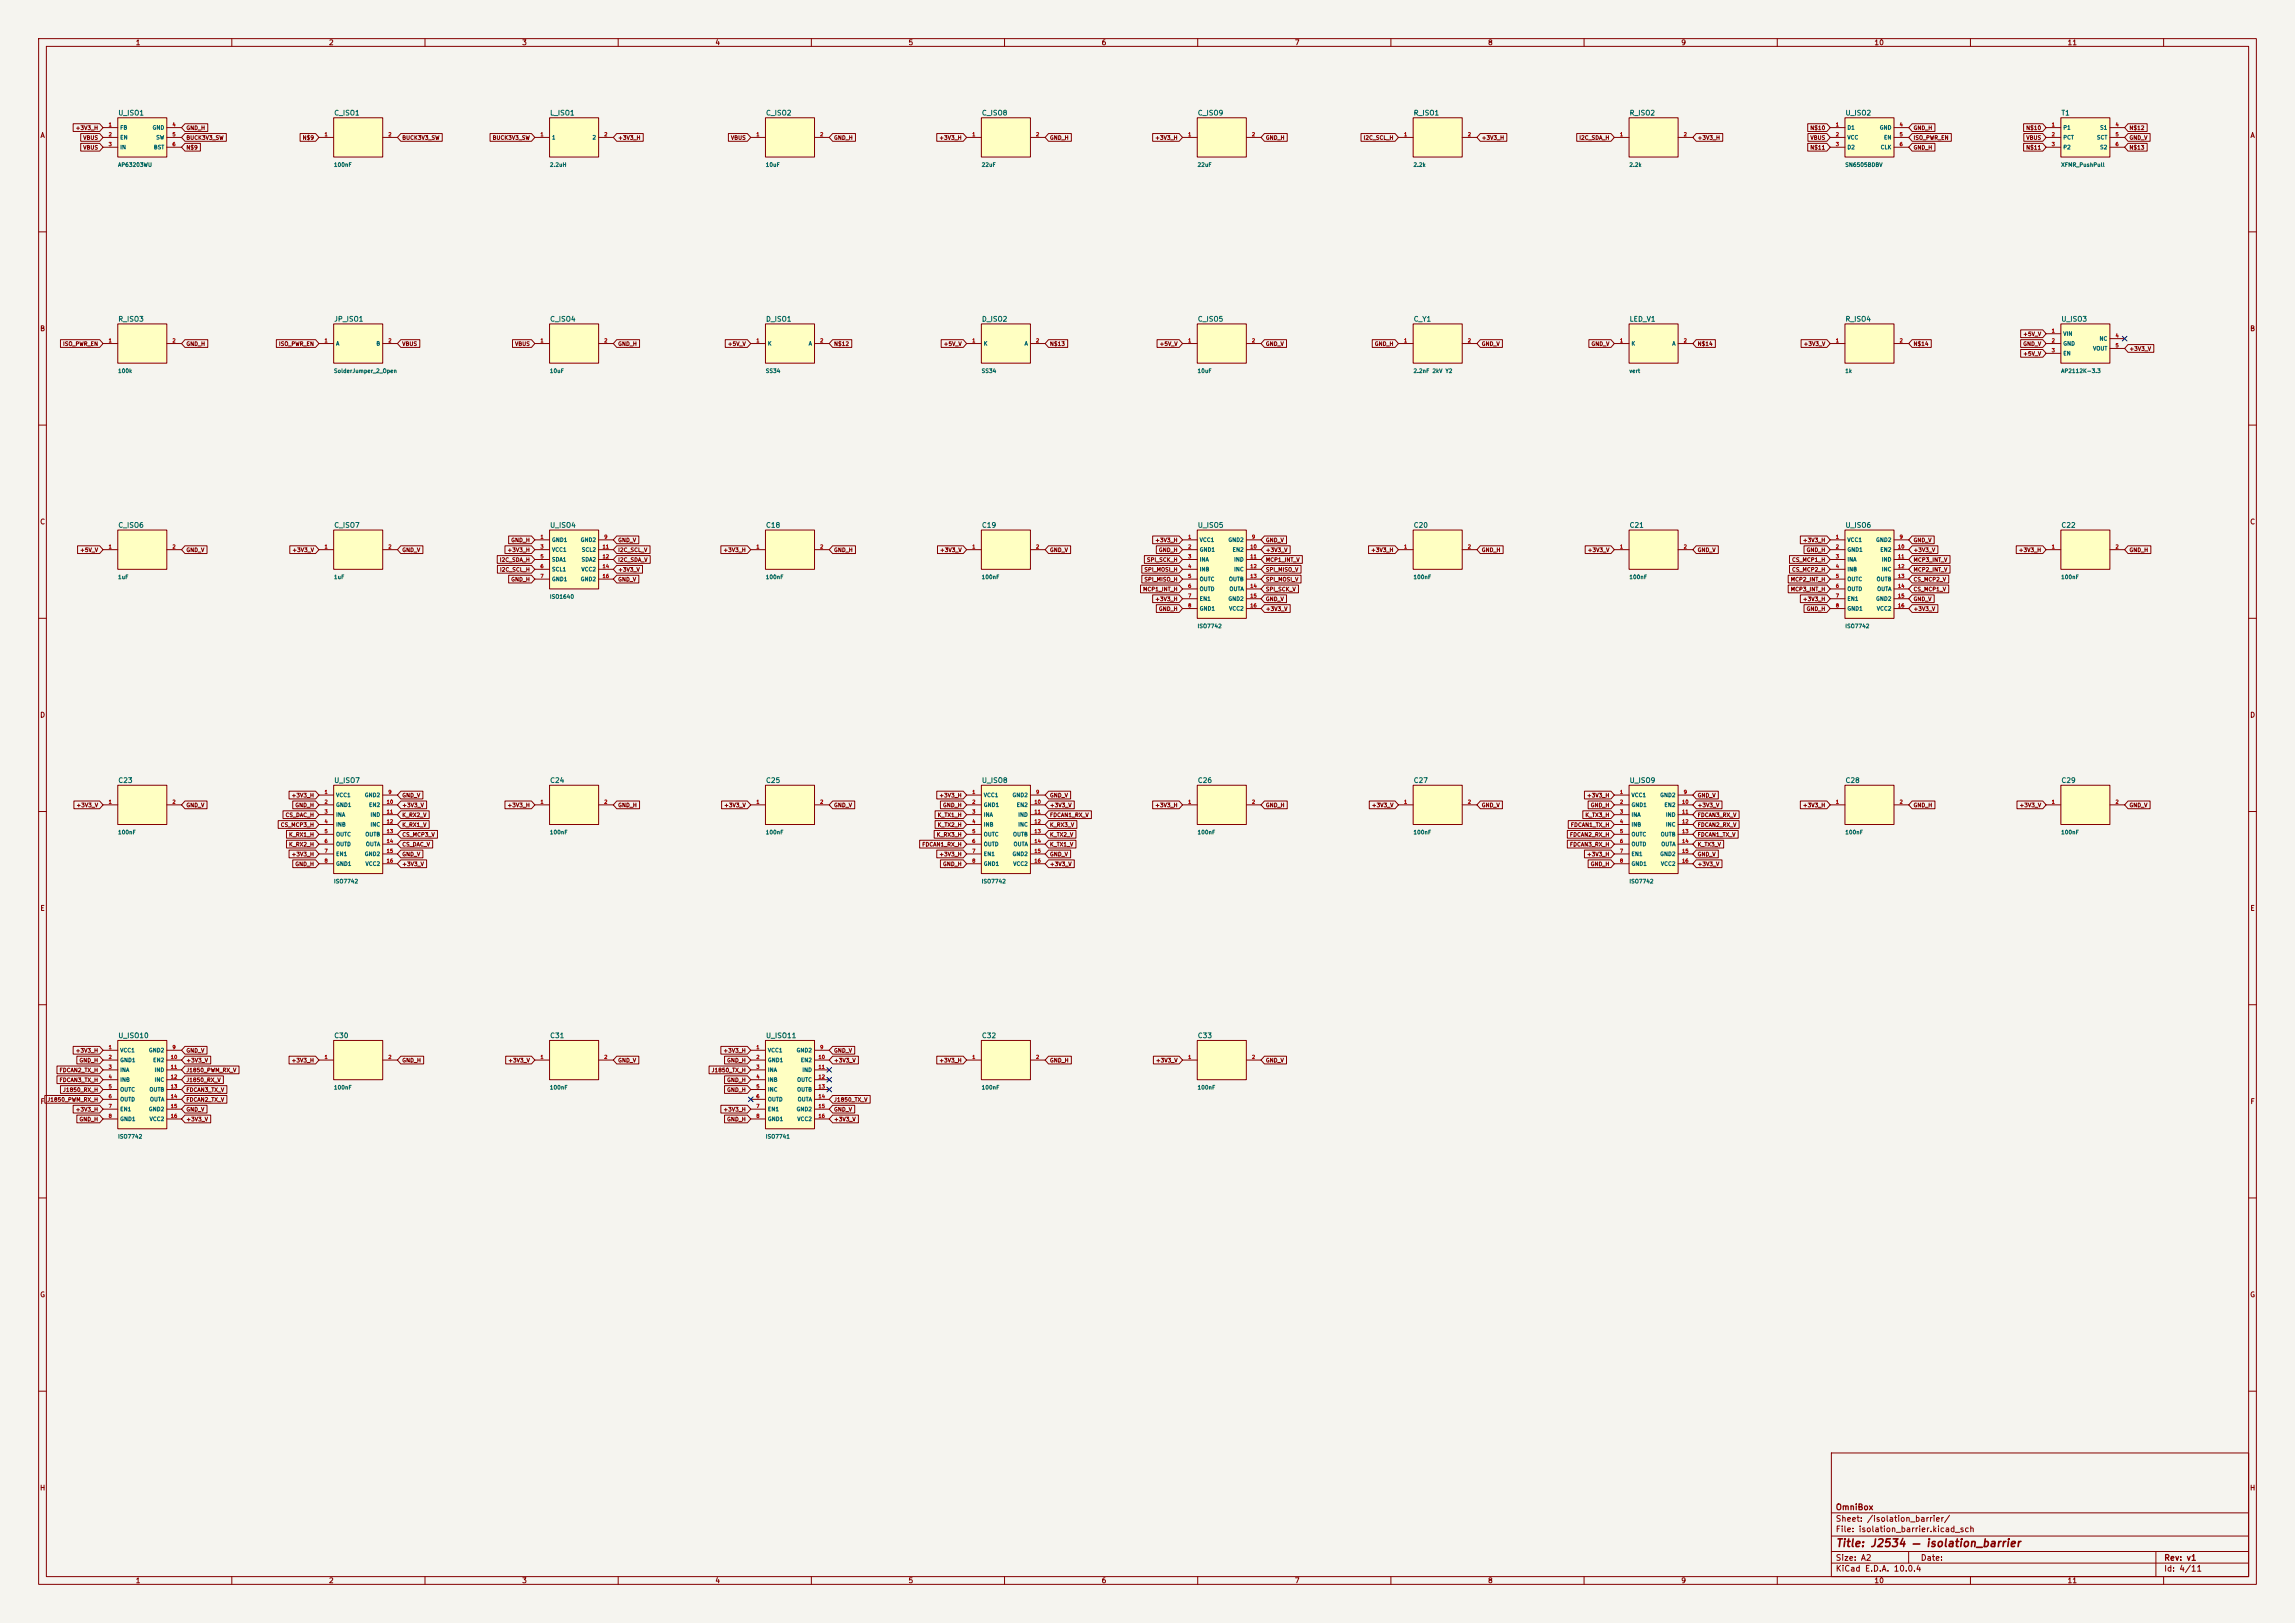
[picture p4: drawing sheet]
<svg xmlns="http://www.w3.org/2000/svg" width="594mm" height="420mm" viewBox="0 0 594 420" stroke-linecap="round" stroke-linejoin="round" font-family="sans-serif">
<defs><g id="words">
<text font-size="2" fill="#840000" x="475" y="400.8">Title: J2534 — isolation_barrier</text>
<g font-size="1.5" fill="#840000">
<text x="475" y="394.1">Sheet: /isolation_barrier/</text>
<text x="475" y="391.1">OmniBox</text>
<text x="475" y="396.8">File: isolation_barrier.kicad_sch</text>
<text x="475" y="407">KiCad E.D.A. 10.0.4</text>
<text x="475" y="404.2">Size: A2</text>
<text x="497" y="404.2">Date:</text>
<text x="560" y="404.2">Rev: v1</text>
<text x="560" y="407">Id: 4/11</text>
</g>
<g font-size="1.3" fill="#840000">
<text x="35" y="12">1</text>
<text x="85" y="12">2</text>
<text x="135" y="12">3</text>
<text x="185" y="12">4</text>
<text x="235" y="12">5</text>
<text x="285" y="12">6</text>
<text x="335" y="12">7</text>
<text x="385" y="12">8</text>
<text x="435" y="12">9</text>
<text x="485" y="12">10</text>
<text x="535" y="12">11</text>
<text x="10.3" y="36">A</text>
<text x="582.3" y="36">A</text>
<text x="10.3" y="86">B</text>
<text x="582.3" y="86">B</text>
<text x="10.3" y="136">C</text>
<text x="582.3" y="136">C</text>
<text x="10.3" y="186">D</text>
<text x="582.3" y="186">D</text>
<text x="10.3" y="236">E</text>
<text x="582.3" y="236">E</text>
<text x="10.3" y="286">F</text>
<text x="582.3" y="286">F</text>
<text x="10.3" y="336">G</text>
<text x="582.3" y="336">G</text>
<text x="10.2" y="386">H</text>
<text x="582.2" y="386">H</text>
<text x="35" y="410">1</text>
<text x="85" y="410">2</text>
<text x="135" y="410">3</text>
<text x="185" y="410">4</text>
<text x="235" y="410">5</text>
<text x="285" y="410">6</text>
<text x="335" y="410">7</text>
<text x="385" y="410">8</text>
<text x="435" y="410">9</text>
<text x="485" y="410">10</text>
<text x="535" y="410">11</text>
</g>
<g font-size="1.3" fill="#006464">
<text x="30.5" y="30.2">U_ISO1</text>
<text x="86.4" y="30.2">C_ISO1</text>
<text x="142.2" y="30.2">L_ISO1</text>
<text x="198.1" y="30.2">C_ISO2</text>
<text x="254" y="30.2">C_ISO8</text>
<text x="309.9" y="30.2">C_ISO9</text>
<text x="365.8" y="30.2">R_ISO1</text>
<text x="421.6" y="30.2">R_ISO2</text>
<text x="477.5" y="30.2">U_ISO2</text>
<text x="533.4" y="30.2">T1</text>
<text x="30.5" y="83.5">R_ISO3</text>
<text x="86.4" y="83.5">JP_ISO1</text>
<text x="142.2" y="83.5">C_ISO4</text>
<text x="198.1" y="83.5">D_ISO1</text>
<text x="254" y="83.5">D_ISO2</text>
<text x="309.9" y="83.5">C_ISO5</text>
<text x="365.8" y="83.5">C_Y1</text>
<text x="421.6" y="83.5">LED_V1</text>
<text x="477.5" y="83.5">R_ISO4</text>
<text x="533.4" y="83.5">U_ISO3</text>
<text x="30.5" y="136.9">C_ISO6</text>
<text x="86.4" y="136.9">C_ISO7</text>
<text x="142.2" y="136.9">U_ISO4</text>
<text x="198.1" y="136.9">C18</text>
<text x="254" y="136.9">C19</text>
<text x="309.9" y="136.9">U_ISO5</text>
<text x="365.8" y="136.9">C20</text>
<text x="421.6" y="136.9">C21</text>
<text x="477.5" y="136.9">U_ISO6</text>
<text x="533.4" y="136.9">C22</text>
<text x="30.5" y="202.9">C23</text>
<text x="86.4" y="202.9">U_ISO7</text>
<text x="142.2" y="202.9">C24</text>
<text x="198.1" y="202.9">C25</text>
<text x="254" y="202.9">U_ISO8</text>
<text x="309.9" y="202.9">C26</text>
<text x="365.8" y="202.9">C27</text>
<text x="421.6" y="202.9">U_ISO9</text>
<text x="477.5" y="202.9">C28</text>
<text x="533.4" y="202.9">C29</text>
<text x="30.5" y="268.9">U_ISO10</text>
<text x="86.4" y="268.9">C30</text>
<text x="142.2" y="268.9">C31</text>
<text x="198.1" y="268.9">U_ISO11</text>
<text x="254" y="268.9">C32</text>
<text x="309.9" y="268.9">C33</text>
</g>
<g font-size="1" fill="#840000">
<text x="19.5" y="33.9">+3V3_H</text>
<text x="48.1" y="33.9">GND_H</text>
<text x="468.4" y="33.9">N$10</text>
<text x="495.2" y="33.9">GND_H</text>
<text x="524.3" y="33.9">N$10</text>
<text x="551" y="33.9">N$12</text>
<text x="21.4" y="36.4">VBUS</text>
<text x="21.4" y="38.9">VBUS</text>
<text x="48.1" y="38.9">N$9</text>
<text x="48.1" y="36.4">BUCK3V3_SW</text>
<text x="78.2" y="36.4">N$9</text>
<text x="104" y="36.4">BUCK3V3_SW</text>
<text x="127.4" y="36.4">BUCK3V3_SW</text>
<text x="159.9" y="36.4">+3V3_H</text>
<text x="189.1" y="36.4">VBUS</text>
<text x="215.8" y="36.4">GND_H</text>
<text x="243" y="36.4">+3V3_H</text>
<text x="271.6" y="36.4">GND_H</text>
<text x="298.9" y="36.4">+3V3_H</text>
<text x="327.5" y="36.4">GND_H</text>
<text x="352.8" y="36.4">I2C_SCL_H</text>
<text x="383.4" y="36.4">+3V3_H</text>
<text x="408.6" y="36.4">I2C_SDA_H</text>
<text x="439.3" y="36.4">+3V3_H</text>
<text x="468.4" y="38.9">N$11</text>
<text x="468.5" y="36.4">VBUS</text>
<text x="495.2" y="38.9">GND_H</text>
<text x="495.2" y="36.4">ISO_PWR_EN</text>
<text x="524.3" y="38.9">N$11</text>
<text x="524.4" y="36.4">VBUS</text>
<text x="551" y="38.9">N$13</text>
<text x="551" y="36.4">GND_V</text>
<text x="16.2" y="89.7">ISO_PWR_EN</text>
<text x="48.1" y="89.7">GND_H</text>
<text x="72.1" y="89.7">ISO_PWR_EN</text>
<text x="104" y="89.7">VBUS</text>
<text x="133.2" y="89.7">VBUS</text>
<text x="159.9" y="89.7">GND_H</text>
<text x="188.3" y="89.7">+5V_V</text>
<text x="215.8" y="89.7">N$12</text>
<text x="244.1" y="89.7">+5V_V</text>
<text x="271.6" y="89.7">N$13</text>
<text x="300" y="89.7">+5V_V</text>
<text x="327.5" y="89.7">GND_V</text>
<text x="355.7" y="89.7">GND_H</text>
<text x="383.4" y="89.7">GND_V</text>
<text x="411.8" y="89.7">GND_V</text>
<text x="439.3" y="89.7">N$14</text>
<text x="466.7" y="89.7">+3V3_V</text>
<text x="495.2" y="89.7">N$14</text>
<text x="523.5" y="87.2">+5V_V</text>
<text x="523.5" y="89.7">GND_V</text>
<text x="523.5" y="92.3">+5V_V</text>
<text x="551" y="91">+3V3_V</text>
<text x="20.6" y="143.1">+5V_V</text>
<text x="48.1" y="143.1">GND_V</text>
<text x="75.5" y="143.1">+3V3_V</text>
<text x="104" y="143.1">GND_V</text>
<text x="131.2" y="143.1">+3V3_H</text>
<text x="132.2" y="140.5">GND_H</text>
<text x="159.9" y="140.5">GND_V</text>
<text x="159.9" y="143.1">I2C_SCL_V</text>
<text x="187.1" y="143.1">+3V3_H</text>
<text x="215.8" y="143.1">GND_H</text>
<text x="243.2" y="143.1">+3V3_V</text>
<text x="271.6" y="143.1">GND_V</text>
<text x="298.9" y="140.5">+3V3_H</text>
<text x="299.8" y="143.1">GND_H</text>
<text x="327.5" y="143.1">+3V3_V</text>
<text x="327.5" y="140.5">GND_V</text>
<text x="354.8" y="143.1">+3V3_H</text>
<text x="383.4" y="143.1">GND_H</text>
<text x="410.8" y="143.1">+3V3_V</text>
<text x="439.3" y="143.1">GND_V</text>
<text x="466.5" y="140.5">+3V3_H</text>
<text x="467.5" y="143.1">GND_H</text>
<text x="495.2" y="140.5">GND_V</text>
<text x="495.2" y="143.1">+3V3_V</text>
<text x="522.4" y="143.1">+3V3_H</text>
<text x="551" y="143.1">GND_H</text>
<text x="129.2" y="145.6">I2C_SDA_H</text>
<text x="129.3" y="148.2">I2C_SCL_H</text>
<text x="159.9" y="145.6">I2C_SDA_V</text>
<text x="159.9" y="148.2">+3V3_V</text>
<text x="296.1" y="148.2">SPI_MOSI_H</text>
<text x="296.7" y="145.6">SPI_SCK_H</text>
<text x="327.5" y="145.6">MCP1_INT_V</text>
<text x="327.5" y="148.2">SPI_MISO_V</text>
<text x="463.7" y="148.2">CS_MCP2_H</text>
<text x="463.7" y="145.6">CS_MCP1_H</text>
<text x="495.2" y="148.2">MCP2_INT_V</text>
<text x="495.2" y="145.6">MCP3_INT_V</text>
<text x="132.2" y="150.7">GND_H</text>
<text x="159.9" y="150.7">GND_V</text>
<text x="295.7" y="153.2">MCP1_INT_H</text>
<text x="296.1" y="150.7">SPI_MISO_H</text>
<text x="298.9" y="155.8">+3V3_H</text>
<text x="327.5" y="150.7">SPI_MOSI_V</text>
<text x="327.5" y="155.8">GND_V</text>
<text x="327.5" y="153.2">SPI_SCK_V</text>
<text x="463.4" y="150.7">MCP2_INT_H</text>
<text x="463.4" y="153.2">MCP3_INT_H</text>
<text x="466.5" y="155.8">+3V3_H</text>
<text x="495.2" y="155.8">GND_V</text>
<text x="495.2" y="150.7">CS_MCP2_V</text>
<text x="495.2" y="153.2">CS_MCP1_V</text>
<text x="299.8" y="158.3">GND_H</text>
<text x="327.5" y="158.3">+3V3_V</text>
<text x="467.5" y="158.3">GND_H</text>
<text x="495.2" y="158.3">+3V3_V</text>
<text x="19.7" y="209.1">+3V3_V</text>
<text x="48.1" y="209.1">GND_V</text>
<text x="75.4" y="206.6">+3V3_H</text>
<text x="76.3" y="209.1">GND_H</text>
<text x="104" y="206.6">GND_V</text>
<text x="104" y="209.1">+3V3_V</text>
<text x="131.2" y="209.1">+3V3_H</text>
<text x="159.9" y="209.1">GND_H</text>
<text x="187.3" y="209.1">+3V3_V</text>
<text x="215.8" y="209.1">GND_V</text>
<text x="243" y="206.6">+3V3_H</text>
<text x="244" y="209.1">GND_H</text>
<text x="271.6" y="206.6">GND_V</text>
<text x="271.6" y="209.1">+3V3_V</text>
<text x="298.9" y="209.1">+3V3_H</text>
<text x="327.5" y="209.1">GND_H</text>
<text x="354.9" y="209.1">+3V3_V</text>
<text x="383.4" y="209.1">GND_V</text>
<text x="410.6" y="206.6">+3V3_H</text>
<text x="411.6" y="209.1">GND_H</text>
<text x="439.3" y="209.1">+3V3_V</text>
<text x="439.3" y="206.6">GND_V</text>
<text x="466.5" y="209.1">+3V3_H</text>
<text x="495.2" y="209.1">GND_H</text>
<text x="522.6" y="209.1">+3V3_V</text>
<text x="551" y="209.1">GND_V</text>
<text x="72.5" y="214.2">CS_MCP3_H</text>
<text x="73.8" y="211.7">CS_DAC_H</text>
<text x="104" y="214.2">K_RX1_V</text>
<text x="104" y="211.7">K_RX2_V</text>
<text x="242.6" y="214.2">K_TX2_H</text>
<text x="242.6" y="211.7">K_TX1_H</text>
<text x="271.6" y="211.7">FDCAN1_RX_V</text>
<text x="271.6" y="214.2">K_RX3_V</text>
<text x="406.4" y="214.2">FDCAN1_TX_H</text>
<text x="410.2" y="211.7">K_TX3_H</text>
<text x="439.3" y="214.2">FDCAN2_RX_V</text>
<text x="439.3" y="211.7">FDCAN3_RX_V</text>
<text x="74.7" y="219.3">K_RX2_H</text>
<text x="74.7" y="216.7">K_RX1_H</text>
<text x="75.4" y="221.8">+3V3_H</text>
<text x="104" y="219.3">CS_DAC_V</text>
<text x="104" y="221.8">GND_V</text>
<text x="104" y="216.7">CS_MCP3_V</text>
<text x="238.6" y="219.3">FDCAN1_RX_H</text>
<text x="242.3" y="216.7">K_RX3_H</text>
<text x="243" y="221.8">+3V3_H</text>
<text x="271.6" y="216.7">K_TX2_V</text>
<text x="271.6" y="221.8">GND_V</text>
<text x="271.6" y="219.3">K_TX1_V</text>
<text x="406.2" y="219.3">FDCAN3_RX_H</text>
<text x="406.2" y="216.7">FDCAN2_RX_H</text>
<text x="410.6" y="221.8">+3V3_H</text>
<text x="439.3" y="216.7">FDCAN1_TX_V</text>
<text x="439.3" y="221.8">GND_V</text>
<text x="439.3" y="219.3">K_TX3_V</text>
<text x="76.3" y="224.4">GND_H</text>
<text x="104" y="224.4">+3V3_V</text>
<text x="244" y="224.4">GND_H</text>
<text x="271.6" y="224.4">+3V3_V</text>
<text x="411.6" y="224.4">GND_H</text>
<text x="439.3" y="224.4">+3V3_V</text>
<text x="19.5" y="272.6">+3V3_H</text>
<text x="20.4" y="275.2">GND_H</text>
<text x="48.1" y="272.6">GND_V</text>
<text x="48.1" y="275.2">+3V3_V</text>
<text x="75.4" y="275.2">+3V3_H</text>
<text x="104" y="275.2">GND_H</text>
<text x="131.4" y="275.2">+3V3_V</text>
<text x="159.9" y="275.2">GND_V</text>
<text x="187.1" y="272.6">+3V3_H</text>
<text x="188.1" y="275.2">GND_H</text>
<text x="215.8" y="272.6">GND_V</text>
<text x="215.8" y="275.2">+3V3_V</text>
<text x="243" y="275.2">+3V3_H</text>
<text x="271.6" y="275.2">GND_H</text>
<text x="299.1" y="275.2">+3V3_V</text>
<text x="327.5" y="275.2">GND_V</text>
<text x="15.3" y="280.2">FDCAN3_TX_H</text>
<text x="15.3" y="277.7">FDCAN2_TX_H</text>
<text x="48.1" y="280.2">J1850_RX_V</text>
<text x="48.1" y="277.7">J1850_PWM_RX_V</text>
<text x="184.1" y="277.7">J1850_TX_H</text>
<text x="188.1" y="280.2">GND_H</text>
<text x="12.1" y="285.3">J1850_PWM_RX_H</text>
<text x="16.2" y="282.8">J1850_RX_H</text>
<text x="19.5" y="287.9">+3V3_H</text>
<text x="48.1" y="282.8">FDCAN3_TX_V</text>
<text x="48.1" y="285.3">FDCAN2_TX_V</text>
<text x="48.1" y="287.9">GND_V</text>
<text x="187.1" y="287.9">+3V3_H</text>
<text x="188.1" y="282.8">GND_H</text>
<text x="215.8" y="285.3">J1850_TX_V</text>
<text x="215.8" y="287.9">GND_V</text>
<text x="20.4" y="290.4">GND_H</text>
<text x="48.1" y="290.4">+3V3_V</text>
<text x="188.1" y="290.4">GND_H</text>
<text x="215.8" y="290.4">+3V3_V</text>
</g>
<g font-size="1" fill="#006464">
<text x="31" y="33.8">FB</text>
<text x="39.4" y="33.8">GND</text>
<text x="478" y="33.8">D1</text>
<text x="486.4" y="33.8">GND</text>
<text x="533.9" y="33.8">P1</text>
<text x="543.4" y="33.8">S1</text>
<text x="31" y="36.3">EN</text>
<text x="31" y="38.9">IN</text>
<text x="39.7" y="38.9">BST</text>
<text x="40.3" y="36.3">SW</text>
<text x="142.7" y="36.3">1</text>
<text x="153.2" y="36.3">2</text>
<text x="478" y="36.3">VCC</text>
<text x="478" y="38.9">D2</text>
<text x="486.6" y="38.9">CLK</text>
<text x="487.5" y="36.3">EN</text>
<text x="533.9" y="36.3">PCT</text>
<text x="533.9" y="38.9">P2</text>
<text x="542.6" y="36.3">SCT</text>
<text x="543.4" y="38.9">S2</text>
<text x="30.4" y="43.4">AP63203WU</text>
<text x="86.3" y="43.4">100nF</text>
<text x="142.2" y="43.4">2.2uH</text>
<text x="198.1" y="43.4">10uF</text>
<text x="254" y="43.4">22uF</text>
<text x="309.8" y="43.4">22uF</text>
<text x="365.7" y="43.4">2.2k</text>
<text x="421.6" y="43.4">2.2k</text>
<text x="477.5" y="43.4">SN6505BDBV</text>
<text x="533.4" y="43.4">XFMR_PushPull</text>
<text x="86.9" y="89.7">A</text>
<text x="97.3" y="89.7">B</text>
<text x="198.6" y="89.7">K</text>
<text x="209.2" y="89.7">A</text>
<text x="254.5" y="89.7">K</text>
<text x="265.1" y="89.7">A</text>
<text x="422.1" y="89.7">K</text>
<text x="432.7" y="89.7">A</text>
<text x="533.9" y="87.1">VIN</text>
<text x="533.9" y="89.7">GND</text>
<text x="543.3" y="88.4">NC</text>
<text x="533.9" y="92.2">EN</text>
<text x="541.6" y="90.9">VOUT</text>
<text x="30.4" y="96.7">100k</text>
<text x="86.3" y="96.7">SolderJumper_2_Open</text>
<text x="142.2" y="96.7">10uF</text>
<text x="198.1" y="96.7">SS34</text>
<text x="254" y="96.7">SS34</text>
<text x="309.8" y="96.7">10uF</text>
<text x="365.7" y="96.7">2.2nF 2kV Y2</text>
<text x="421.6" y="96.7">vert</text>
<text x="477.5" y="96.7">1k</text>
<text x="533.4" y="96.7">AP2112K-3.3</text>
<text x="142.7" y="140.5">GND1</text>
<text x="142.7" y="143">VCC1</text>
<text x="150.2" y="140.5">GND2</text>
<text x="150.5" y="143">SCL2</text>
<text x="310.4" y="140.5">VCC1</text>
<text x="310.4" y="143">GND1</text>
<text x="317.8" y="140.5">GND2</text>
<text x="318.9" y="143">EN2</text>
<text x="478" y="140.5">VCC1</text>
<text x="478" y="143">GND1</text>
<text x="485.5" y="140.5">GND2</text>
<text x="486.6" y="143">EN2</text>
<text x="142.7" y="145.5">SDA1</text>
<text x="142.7" y="148.1">SCL1</text>
<text x="150.4" y="148.1">VCC2</text>
<text x="150.4" y="145.5">SDA2</text>
<text x="310.4" y="145.5">INA</text>
<text x="310.4" y="148.1">INB</text>
<text x="319.3" y="145.5">IND</text>
<text x="319.3" y="148.1">INC</text>
<text x="478" y="145.5">INA</text>
<text x="478" y="148.1">INB</text>
<text x="486.9" y="145.5">IND</text>
<text x="486.9" y="148.1">INC</text>
<text x="30.4" y="150.1">1uF</text>
<text x="86.3" y="150.1">1uF</text>
<text x="142.2" y="155.2">ISO1640</text>
<text x="142.7" y="150.6">GND1</text>
<text x="150.2" y="150.6">GND2</text>
<text x="198.1" y="150.1">100nF</text>
<text x="254" y="150.1">100nF</text>
<text x="310.4" y="150.6">OUTC</text>
<text x="310.4" y="153.2">OUTD</text>
<text x="310.4" y="155.7">EN1</text>
<text x="317.8" y="155.7">GND2</text>
<text x="318" y="150.6">OUTB</text>
<text x="318.1" y="153.2">OUTA</text>
<text x="365.7" y="150.1">100nF</text>
<text x="421.6" y="150.1">100nF</text>
<text x="478" y="150.6">OUTC</text>
<text x="478" y="153.2">OUTD</text>
<text x="478" y="155.7">EN1</text>
<text x="485.5" y="155.7">GND2</text>
<text x="485.6" y="150.6">OUTB</text>
<text x="485.7" y="153.2">OUTA</text>
<text x="533.4" y="150.1">100nF</text>
<text x="310.4" y="158.2">GND1</text>
<text x="318" y="158.2">VCC2</text>
<text x="478" y="158.2">GND1</text>
<text x="485.6" y="158.2">VCC2</text>
<text x="309.8" y="162.8">ISO7742</text>
<text x="477.5" y="162.8">ISO7742</text>
<text x="86.9" y="206.5">VCC1</text>
<text x="86.9" y="209">GND1</text>
<text x="94.3" y="206.5">GND2</text>
<text x="95.4" y="209">EN2</text>
<text x="254.5" y="206.5">VCC1</text>
<text x="254.5" y="209">GND1</text>
<text x="261.9" y="206.5">GND2</text>
<text x="263" y="209">EN2</text>
<text x="422.1" y="206.5">VCC1</text>
<text x="422.1" y="209">GND1</text>
<text x="429.6" y="206.5">GND2</text>
<text x="430.7" y="209">EN2</text>
<text x="86.9" y="211.6">INA</text>
<text x="86.9" y="214.1">INB</text>
<text x="95.8" y="211.6">IND</text>
<text x="95.8" y="214.1">INC</text>
<text x="254.5" y="211.6">INA</text>
<text x="254.5" y="214.1">INB</text>
<text x="263.4" y="211.6">IND</text>
<text x="263.4" y="214.1">INC</text>
<text x="422.1" y="211.6">INA</text>
<text x="422.1" y="214.1">INB</text>
<text x="431.1" y="211.6">IND</text>
<text x="431.1" y="214.1">INC</text>
<text x="30.4" y="216.1">100nF</text>
<text x="86.9" y="216.7">OUTC</text>
<text x="86.9" y="219.2">OUTD</text>
<text x="86.9" y="221.7">EN1</text>
<text x="94.3" y="221.7">GND2</text>
<text x="94.4" y="216.7">OUTB</text>
<text x="94.6" y="219.2">OUTA</text>
<text x="142.2" y="216.1">100nF</text>
<text x="198.1" y="216.1">100nF</text>
<text x="254.5" y="216.7">OUTC</text>
<text x="254.5" y="219.2">OUTD</text>
<text x="254.5" y="221.7">EN1</text>
<text x="261.9" y="221.7">GND2</text>
<text x="262.1" y="216.7">OUTB</text>
<text x="262.2" y="219.2">OUTA</text>
<text x="309.8" y="216.1">100nF</text>
<text x="365.7" y="216.1">100nF</text>
<text x="422.1" y="216.7">OUTC</text>
<text x="422.1" y="219.2">OUTD</text>
<text x="422.1" y="221.7">EN1</text>
<text x="429.6" y="221.7">GND2</text>
<text x="429.7" y="216.7">OUTB</text>
<text x="429.9" y="219.2">OUTA</text>
<text x="477.5" y="216.1">100nF</text>
<text x="533.4" y="216.1">100nF</text>
<text x="86.9" y="224.3">GND1</text>
<text x="94.5" y="224.3">VCC2</text>
<text x="254.5" y="224.3">GND1</text>
<text x="262.1" y="224.3">VCC2</text>
<text x="422.1" y="224.3">GND1</text>
<text x="429.8" y="224.3">VCC2</text>
<text x="86.3" y="228.8">ISO7742</text>
<text x="254" y="228.8">ISO7742</text>
<text x="421.6" y="228.8">ISO7742</text>
<text x="31" y="272.5">VCC1</text>
<text x="31" y="275.1">GND1</text>
<text x="38.4" y="272.5">GND2</text>
<text x="39.5" y="275.1">EN2</text>
<text x="198.6" y="272.5">VCC1</text>
<text x="198.6" y="275.1">GND1</text>
<text x="206.1" y="272.5">GND2</text>
<text x="207.1" y="275.1">EN2</text>
<text x="31" y="277.6">INA</text>
<text x="31" y="280.2">INB</text>
<text x="39.9" y="277.6">IND</text>
<text x="39.9" y="280.2">INC</text>
<text x="198.6" y="277.6">INA</text>
<text x="198.6" y="280.2">INB</text>
<text x="206.2" y="280.2">OUTC</text>
<text x="207.5" y="277.6">IND</text>
<text x="31" y="282.7">OUTC</text>
<text x="31" y="285.2">OUTD</text>
<text x="31" y="287.8">EN1</text>
<text x="38.4" y="287.8">GND2</text>
<text x="38.6" y="282.7">OUTB</text>
<text x="38.7" y="285.2">OUTA</text>
<text x="86.3" y="282.2">100nF</text>
<text x="142.2" y="282.2">100nF</text>
<text x="198.6" y="282.7">INC</text>
<text x="198.6" y="285.2">OUTD</text>
<text x="198.6" y="287.8">EN1</text>
<text x="206.1" y="287.8">GND2</text>
<text x="206.2" y="282.7">OUTB</text>
<text x="206.3" y="285.2">OUTA</text>
<text x="254" y="282.2">100nF</text>
<text x="309.8" y="282.2">100nF</text>
<text x="31" y="290.3">GND1</text>
<text x="38.6" y="290.3">VCC2</text>
<text x="198.6" y="290.3">GND1</text>
<text x="206.2" y="290.3">VCC2</text>
<text x="30.4" y="294.9">ISO7742</text>
<text x="198.1" y="294.9">ISO7741</text>
</g>
<g font-size=".9" fill="#a90000">
<text x="28" y="32.9">1</text>
<text x="28" y="35.5">2</text>
<text x="44.5" y="32.9">4</text>
<text x="44.5" y="35.5">5</text>
<text x="83.9" y="35.5">1</text>
<text x="100.4" y="35.5">2</text>
<text x="139.8" y="35.5">1</text>
<text x="156.3" y="35.5">2</text>
<text x="195.6" y="35.5">1</text>
<text x="212.2" y="35.5">2</text>
<text x="251.5" y="35.5">1</text>
<text x="268" y="35.5">2</text>
<text x="307.4" y="35.5">1</text>
<text x="323.9" y="35.5">2</text>
<text x="363.3" y="35.5">1</text>
<text x="379.8" y="35.5">2</text>
<text x="419.2" y="35.5">1</text>
<text x="435.7" y="35.5">2</text>
<text x="475" y="32.9">1</text>
<text x="475" y="35.5">2</text>
<text x="491.6" y="32.9">4</text>
<text x="491.6" y="35.5">5</text>
<text x="530.9" y="32.9">1</text>
<text x="530.9" y="35.5">2</text>
<text x="547.4" y="32.9">4</text>
<text x="547.4" y="35.5">5</text>
<text x="28" y="38">3</text>
<text x="44.5" y="38">6</text>
<text x="475" y="38">3</text>
<text x="491.6" y="38">6</text>
<text x="530.9" y="38">3</text>
<text x="547.4" y="38">6</text>
<text x="28" y="88.8">1</text>
<text x="44.5" y="88.8">2</text>
<text x="83.9" y="88.8">1</text>
<text x="100.4" y="88.8">2</text>
<text x="139.8" y="88.8">1</text>
<text x="156.3" y="88.8">2</text>
<text x="195.6" y="88.8">1</text>
<text x="212.2" y="88.8">2</text>
<text x="251.5" y="88.8">1</text>
<text x="268" y="88.8">2</text>
<text x="307.4" y="88.8">1</text>
<text x="323.9" y="88.8">2</text>
<text x="363.3" y="88.8">1</text>
<text x="379.8" y="88.8">2</text>
<text x="419.2" y="88.8">1</text>
<text x="435.7" y="88.8">2</text>
<text x="475" y="88.8">1</text>
<text x="491.6" y="88.8">2</text>
<text x="530.9" y="86.3">1</text>
<text x="530.9" y="88.8">2</text>
<text x="547.4" y="87.5">4</text>
<text x="530.9" y="91.3">3</text>
<text x="547.4" y="90.1">5</text>
<text x="28" y="142.1">1</text>
<text x="44.5" y="142.1">2</text>
<text x="83.9" y="142.1">1</text>
<text x="100.4" y="142.1">2</text>
<text x="139.8" y="139.6">1</text>
<text x="139.8" y="142.1">3</text>
<text x="155.8" y="142.1">11</text>
<text x="156.3" y="139.6">9</text>
<text x="195.6" y="142.1">1</text>
<text x="212.2" y="142.1">2</text>
<text x="251.5" y="142.1">1</text>
<text x="268" y="142.1">2</text>
<text x="307.4" y="139.6">1</text>
<text x="307.4" y="142.1">2</text>
<text x="323.5" y="142.1">10</text>
<text x="323.9" y="139.6">9</text>
<text x="363.3" y="142.1">1</text>
<text x="379.8" y="142.1">2</text>
<text x="419.2" y="142.1">1</text>
<text x="435.7" y="142.1">2</text>
<text x="475" y="139.6">1</text>
<text x="475" y="142.1">2</text>
<text x="491.1" y="142.1">10</text>
<text x="491.6" y="139.6">9</text>
<text x="530.9" y="142.1">1</text>
<text x="547.4" y="142.1">2</text>
<text x="139.8" y="144.7">5</text>
<text x="139.8" y="147.2">6</text>
<text x="139.8" y="149.8">7</text>
<text x="155.8" y="144.7">12</text>
<text x="155.8" y="147.2">14</text>
<text x="155.8" y="149.8">16</text>
<text x="307.4" y="144.7">3</text>
<text x="307.4" y="147.2">4</text>
<text x="307.4" y="149.8">5</text>
<text x="323.5" y="144.7">11</text>
<text x="323.5" y="147.2">12</text>
<text x="323.5" y="149.8">13</text>
<text x="475" y="144.7">3</text>
<text x="475" y="147.2">4</text>
<text x="475" y="149.8">5</text>
<text x="491.1" y="144.7">11</text>
<text x="491.1" y="147.2">12</text>
<text x="491.1" y="149.8">13</text>
<text x="307.4" y="152.3">6</text>
<text x="307.4" y="154.8">7</text>
<text x="323.5" y="152.3">14</text>
<text x="323.5" y="154.8">15</text>
<text x="475" y="152.3">6</text>
<text x="475" y="154.8">7</text>
<text x="491.1" y="152.3">14</text>
<text x="491.1" y="154.8">15</text>
<text x="307.4" y="157.4">8</text>
<text x="323.5" y="157.4">16</text>
<text x="475" y="157.4">8</text>
<text x="491.1" y="157.4">16</text>
<text x="28" y="208.2">1</text>
<text x="44.5" y="208.2">2</text>
<text x="83.9" y="205.6">1</text>
<text x="83.9" y="208.2">2</text>
<text x="100" y="208.2">10</text>
<text x="100.4" y="205.6">9</text>
<text x="139.8" y="208.2">1</text>
<text x="156.3" y="208.2">2</text>
<text x="195.6" y="208.2">1</text>
<text x="212.2" y="208.2">2</text>
<text x="251.5" y="205.6">1</text>
<text x="251.5" y="208.2">2</text>
<text x="267.6" y="208.2">10</text>
<text x="268" y="205.6">9</text>
<text x="307.4" y="208.2">1</text>
<text x="323.9" y="208.2">2</text>
<text x="363.3" y="208.2">1</text>
<text x="379.8" y="208.2">2</text>
<text x="419.2" y="205.6">1</text>
<text x="419.2" y="208.2">2</text>
<text x="435.2" y="208.2">10</text>
<text x="435.7" y="205.6">9</text>
<text x="475" y="208.2">1</text>
<text x="491.6" y="208.2">2</text>
<text x="530.9" y="208.2">1</text>
<text x="547.4" y="208.2">2</text>
<text x="83.9" y="210.7">3</text>
<text x="83.9" y="213.3">4</text>
<text x="83.9" y="215.8">5</text>
<text x="100" y="210.7">11</text>
<text x="100" y="213.3">12</text>
<text x="100" y="215.8">13</text>
<text x="251.5" y="210.7">3</text>
<text x="251.5" y="213.3">4</text>
<text x="251.5" y="215.8">5</text>
<text x="267.6" y="210.7">11</text>
<text x="267.6" y="213.3">12</text>
<text x="267.6" y="215.8">13</text>
<text x="419.2" y="210.7">3</text>
<text x="419.2" y="213.3">4</text>
<text x="419.2" y="215.8">5</text>
<text x="435.2" y="210.7">11</text>
<text x="435.2" y="213.3">12</text>
<text x="435.2" y="215.8">13</text>
<text x="83.9" y="218.3">6</text>
<text x="83.9" y="220.9">7</text>
<text x="100" y="218.3">14</text>
<text x="100" y="220.9">15</text>
<text x="251.5" y="218.3">6</text>
<text x="251.5" y="220.9">7</text>
<text x="267.6" y="218.3">14</text>
<text x="267.6" y="220.9">15</text>
<text x="419.2" y="218.3">6</text>
<text x="419.2" y="220.9">7</text>
<text x="435.2" y="218.3">14</text>
<text x="435.2" y="220.9">15</text>
<text x="83.9" y="223.4">8</text>
<text x="100" y="223.4">16</text>
<text x="251.5" y="223.4">8</text>
<text x="267.6" y="223.4">16</text>
<text x="419.2" y="223.4">8</text>
<text x="435.2" y="223.4">16</text>
<text x="28" y="271.7">1</text>
<text x="28" y="274.2">2</text>
<text x="44.1" y="274.2">10</text>
<text x="44.5" y="271.7">9</text>
<text x="83.9" y="274.2">1</text>
<text x="100.4" y="274.2">2</text>
<text x="139.8" y="274.2">1</text>
<text x="156.3" y="274.2">2</text>
<text x="195.6" y="271.7">1</text>
<text x="195.6" y="274.2">2</text>
<text x="211.7" y="274.2">10</text>
<text x="212.2" y="271.7">9</text>
<text x="251.5" y="274.2">1</text>
<text x="268" y="274.2">2</text>
<text x="307.4" y="274.2">1</text>
<text x="323.9" y="274.2">2</text>
<text x="28" y="276.8">3</text>
<text x="28" y="279.3">4</text>
<text x="28" y="281.8">5</text>
<text x="44.1" y="276.8">11</text>
<text x="44.1" y="279.3">12</text>
<text x="44.1" y="281.8">13</text>
<text x="195.6" y="276.8">3</text>
<text x="195.6" y="279.3">4</text>
<text x="195.6" y="281.8">5</text>
<text x="211.7" y="276.8">11</text>
<text x="211.7" y="279.3">12</text>
<text x="211.7" y="281.8">13</text>
<text x="28" y="284.4">6</text>
<text x="28" y="286.9">7</text>
<text x="44.1" y="284.4">14</text>
<text x="44.1" y="286.9">15</text>
<text x="195.6" y="284.4">6</text>
<text x="195.6" y="286.9">7</text>
<text x="211.7" y="284.4">14</text>
<text x="211.7" y="286.9">15</text>
<text x="28" y="289.5">8</text>
<text x="44.1" y="289.5">16</text>
<text x="195.6" y="289.5">8</text>
<text x="211.7" y="289.5">16</text>
</g>
</g></defs>
<path d="M0 0h594v420h-594z" fill="#f5f4ef" stroke="#f5f4ef" stroke-width=".26"/>
<g fill="none" stroke="#840000" stroke-width=".26">
<path d="M10 10h574v400h-574zM12 12h570v396h-570zM60 10v2M110 10v2M160 10v2M210 10v2M260 10v2M310 10v2M360 10v2M410 10v2M460 10v2M510 10v2"/>
<path d="M560 10v2M10 60h2M582 60h2M10 110h2M582 110h2M10 160h2M582 160h2M10 210h2M582 210h2M10 260h2M582 260h2M10 310h2"/>
<path d="M582 310h2M10 360h2M474 376h108v32h-108zM582 360h2M474 397.5h108M474 391.5h108M60 408v2M110 408v2M160 408v2M210 408v2M260 408v2M310 408v2"/>
<path d="M360 408v2M410 408v2M460 408v2M474 404.5h108M474 401.5h108M494 401.5v3M510 408v2M558 401.5v6.5M560 408v2"/>
</g>
<path d="M421.6 30.5h12.7v10.1h-12.7z" fill="#ffffc2"/>
<path d="M417.8 35.6h3.8M421.6 30.5h12.7v10.1h-12.7zM434.3 35.6h3.8" fill="none" stroke="#840000" stroke-width=".26"/>
<path d="M309.9 137.2h12.7v22.8h-12.7z" fill="#ffffc2"/>
<g fill="none" stroke="#840000" stroke-width=".26">
<path d="M306.1 139.7h3.8M309.9 137.2h12.7v22.8h-12.7zM322.6 139.7h3.8M306.1 142.2h3.8M306.1 144.8h3.8M306.1 147.3h3.8M306.1 149.9h3.8M306.1 152.4h3.8M306.1 154.9h3.8M306.1 157.5h3.8M322.6 142.2h3.8M322.6 144.8h3.8"/>
<path d="M322.6 147.3h3.8M322.6 149.9h3.8M322.6 152.4h3.8M322.6 154.9h3.8M322.6 157.5h3.8"/>
</g>
<path d="M86.4 137.2h12.7v10.1h-12.7z" fill="#ffffc2"/>
<path d="M86.4 137.2h12.7v10.1h-12.7zM82.5 142.2h3.9M99.1 142.2h3.8" fill="none" stroke="#840000" stroke-width=".26"/>
<path d="M86.4 83.8h12.7v10.2h-12.7z" fill="#ffffc2"/>
<path d="M82.5 88.9h3.9M86.4 83.8h12.7v10.2h-12.7zM99.1 88.9h3.8" fill="none" stroke="#840000" stroke-width=".26"/>
<path d="M30.5 83.8h12.7v10.2h-12.7z" fill="#ffffc2"/>
<path d="M26.7 88.9h3.8M30.5 83.8h12.7v10.2h-12.7zM43.2 88.9h3.8" fill="none" stroke="#840000" stroke-width=".26"/>
<path d="M30.5 137.2h12.7v10.1h-12.7z" fill="#ffffc2"/>
<path d="M30.5 137.2h12.7v10.1h-12.7zM26.7 142.2h3.8M43.2 142.2h3.8" fill="none" stroke="#840000" stroke-width=".26"/>
<path d="M254 137.2h12.7v10.1h-12.7z" fill="#ffffc2"/>
<path d="M254 137.2h12.7v10.1h-12.7zM250.2 142.2h3.8M266.7 142.2h3.8" fill="none" stroke="#840000" stroke-width=".26"/>
<path d="M254 83.8h12.7v10.2h-12.7z" fill="#ffffc2"/>
<path d="M250.2 88.9h3.8M254 83.8h12.7v10.2h-12.7zM266.7 88.9h3.8" fill="none" stroke="#840000" stroke-width=".26"/>
<path d="M254 30.5h12.7v10.1h-12.7z" fill="#ffffc2"/>
<path d="M250.2 35.6h3.8M254 30.5h12.7v10.1h-12.7zM266.7 35.6h3.8" fill="none" stroke="#840000" stroke-width=".26"/>
<path d="M365.8 137.2h12.7v10.1h-12.7z" fill="#ffffc2"/>
<path d="M365.8 137.2h12.7v10.1h-12.7zM361.9 142.2h3.9M378.5 142.2h3.8" fill="none" stroke="#840000" stroke-width=".26"/>
<path d="M86.4 30.5h12.7v10.1h-12.7z" fill="#ffffc2"/>
<path d="M82.5 35.6h3.9M86.4 30.5h12.7v10.1h-12.7zM99.1 35.6h3.8" fill="none" stroke="#840000" stroke-width=".26"/>
<path d="M421.6 83.8h12.7v10.2h-12.7z" fill="#ffffc2"/>
<path d="M417.8 88.9h3.8M421.6 83.8h12.7v10.2h-12.7zM434.3 88.9h3.8" fill="none" stroke="#840000" stroke-width=".26"/>
<path d="M198.1 83.8h12.7v10.2h-12.7z" fill="#ffffc2"/>
<path d="M194.3 88.9h3.8M198.1 83.8h12.7v10.2h-12.7zM210.8 88.9h3.8" fill="none" stroke="#840000" stroke-width=".26"/>
<path d="M142.2 83.8h12.7v10.2h-12.7z" fill="#ffffc2"/>
<path d="M138.4 88.9h3.8M142.2 83.8h12.7v10.2h-12.7zM154.9 88.9h3.8" fill="none" stroke="#840000" stroke-width=".26"/>
<path d="M198.1 30.5h12.7v10.1h-12.7z" fill="#ffffc2"/>
<path d="M194.3 35.6h3.8M198.1 30.5h12.7v10.1h-12.7zM210.8 35.6h3.8" fill="none" stroke="#840000" stroke-width=".26"/>
<path d="M142.2 30.5h12.7v10.1h-12.7z" fill="#ffffc2"/>
<path d="M138.4 35.6h3.8M142.2 30.5h12.7v10.1h-12.7zM154.9 35.6h3.8" fill="none" stroke="#840000" stroke-width=".26"/>
<path d="M30.5 30.5h12.7v10.1h-12.7z" fill="#ffffc2"/>
<path d="M26.7 33h3.8M26.7 35.6h3.8M26.7 38.1h3.8M30.5 30.5h12.7v10.1h-12.7zM43.2 33h3.8M43.2 35.6h3.8M43.2 38.1h3.8" fill="none" stroke="#840000" stroke-width=".26"/>
<path d="M30.5 203.2h12.7v10.2h-12.7z" fill="#ffffc2"/>
<path d="M26.7 208.3h3.8M30.5 203.2h12.7v10.2h-12.7zM43.2 208.3h3.8" fill="none" stroke="#840000" stroke-width=".26"/>
<path d="M198.1 137.2h12.7v10.1h-12.7z" fill="#ffffc2"/>
<path d="M198.1 137.2h12.7v10.1h-12.7zM194.3 142.2h3.8M210.8 142.2h3.8" fill="none" stroke="#840000" stroke-width=".26"/>
<path d="M477.5 203.2h12.7v10.2h-12.7z" fill="#ffffc2"/>
<path d="M473.7 208.3h3.8M477.5 203.2h12.7v10.2h-12.7zM490.2 208.3h3.8" fill="none" stroke="#840000" stroke-width=".26"/>
<path d="M254 203.2h12.7v22.9h-12.7z" fill="#ffffc2"/>
<g fill="none" stroke="#840000" stroke-width=".26">
<path d="M250.2 205.7h3.8M250.2 208.3h3.8M250.2 210.8h3.8M250.2 213.4h3.8M250.2 215.9h3.8M250.2 218.4h3.8M254 203.2h12.7v22.9h-12.7zM266.7 205.7h3.8M266.7 208.3h3.8M266.7 210.8h3.8M266.7 213.4h3.8M266.7 215.9h3.8"/>
<path d="M266.7 218.4h3.8M250.2 221h3.8M250.2 223.5h3.8M266.7 221h3.8M266.7 223.5h3.8"/>
</g>
<path d="M421.6 203.2h12.7v22.9h-12.7z" fill="#ffffc2"/>
<g fill="none" stroke="#840000" stroke-width=".26">
<path d="M417.8 205.7h3.8M417.8 208.3h3.8M417.8 210.8h3.8M417.8 213.4h3.8M417.8 215.9h3.8M417.8 218.4h3.8M421.6 203.2h12.7v22.9h-12.7zM434.3 205.7h3.8M434.3 208.3h3.8M434.3 210.8h3.8M434.3 213.4h3.8M434.3 215.9h3.8"/>
<path d="M434.3 218.4h3.8M417.8 221h3.8M417.8 223.5h3.8M434.3 221h3.8M434.3 223.5h3.8"/>
</g>
<path d="M254 269.2h12.7v10.2h-12.7z" fill="#ffffc2"/>
<path d="M250.2 274.3h3.8M254 269.2h12.7v10.2h-12.7zM266.7 274.3h3.8" fill="none" stroke="#840000" stroke-width=".26"/>
<path d="M533.4 203.2h12.7v10.2h-12.7z" fill="#ffffc2"/>
<path d="M529.6 208.3h3.8M533.4 203.2h12.7v10.2h-12.7zM546.1 208.3h3.8" fill="none" stroke="#840000" stroke-width=".26"/>
<path d="M533.4 137.2h12.7v10.1h-12.7z" fill="#ffffc2"/>
<path d="M533.4 137.2h12.7v10.1h-12.7zM529.6 142.2h3.8M546.1 142.2h3.8" fill="none" stroke="#840000" stroke-width=".26"/>
<path d="M477.5 137.2h12.7v22.8h-12.7z" fill="#ffffc2"/>
<g fill="none" stroke="#840000" stroke-width=".26">
<path d="M473.7 139.7h3.8M477.5 137.2h12.7v22.8h-12.7zM490.2 139.7h3.8M473.7 142.2h3.8M473.7 144.8h3.8M473.7 147.3h3.8M473.7 149.9h3.8M473.7 152.4h3.8M473.7 154.9h3.8M473.7 157.5h3.8M490.2 142.2h3.8M490.2 144.8h3.8"/>
<path d="M490.2 147.3h3.8M490.2 149.9h3.8M490.2 152.4h3.8M490.2 154.9h3.8M490.2 157.5h3.8"/>
</g>
<path d="M142.2 203.2h12.7v10.2h-12.7z" fill="#ffffc2"/>
<path d="M138.4 208.3h3.8M142.2 203.2h12.7v10.2h-12.7zM154.9 208.3h3.8" fill="none" stroke="#840000" stroke-width=".26"/>
<path d="M533.4 83.8h12.7v10.2h-12.7z" fill="#ffffc2"/>
<path d="M529.6 86.4h3.8M529.6 88.9h3.8M529.6 91.4h3.8M533.4 83.8h12.7v10.2h-12.7zM546.1 87.6h3.8M546.1 90.2h3.8" fill="none" stroke="#840000" stroke-width=".26"/>
<path d="M142.2 137.2h12.7v15.2h-12.7z" fill="#ffffc2"/>
<path d="M138.4 139.7h3.8M142.2 137.2h12.7v15.2h-12.7zM154.9 139.7h3.8M138.4 142.2h3.8M138.4 144.8h3.8M138.4 147.3h3.8M138.4 149.9h3.8M154.9 142.2h3.8M154.9 144.8h3.8M154.9 147.3h3.8M154.9 149.9h3.8" fill="none" stroke="#840000" stroke-width=".26"/>
<path d="M198.1 203.2h12.7v10.2h-12.7z" fill="#ffffc2"/>
<path d="M194.3 208.3h3.8M198.1 203.2h12.7v10.2h-12.7zM210.8 208.3h3.8" fill="none" stroke="#840000" stroke-width=".26"/>
<path d="M421.6 137.2h12.7v10.1h-12.7z" fill="#ffffc2"/>
<path d="M421.6 137.2h12.7v10.1h-12.7zM417.8 142.2h3.8M434.3 142.2h3.8" fill="none" stroke="#840000" stroke-width=".26"/>
<path d="M309.9 203.2h12.7v10.2h-12.7z" fill="#ffffc2"/>
<path d="M306.1 208.3h3.8M309.9 203.2h12.7v10.2h-12.7zM322.6 208.3h3.8" fill="none" stroke="#840000" stroke-width=".26"/>
<path d="M309.9 269.2h12.7v10.2h-12.7z" fill="#ffffc2"/>
<path d="M306.1 274.3h3.8M309.9 269.2h12.7v10.2h-12.7zM322.6 274.3h3.8" fill="none" stroke="#840000" stroke-width=".26"/>
<path d="M142.2 269.2h12.7v10.2h-12.7z" fill="#ffffc2"/>
<path d="M138.4 274.3h3.8M142.2 269.2h12.7v10.2h-12.7zM154.9 274.3h3.8" fill="none" stroke="#840000" stroke-width=".26"/>
<path d="M198.1 269.2h12.7v22.9h-12.7z" fill="#ffffc2"/>
<g fill="none" stroke="#840000" stroke-width=".26">
<path d="M194.3 271.8h3.8M194.3 274.3h3.8M194.3 276.9h3.8M194.3 279.4h3.8M198.1 269.2h12.7v22.9h-12.7zM210.8 271.8h3.8M210.8 274.3h3.8M210.8 276.9h3.8M210.8 279.4h3.8M194.3 281.9h3.8M194.3 284.5h3.8M194.3 287h3.8"/>
<path d="M194.3 289.6h3.8M210.8 281.9h3.8M210.8 284.5h3.8M210.8 287h3.8M210.8 289.6h3.8"/>
</g>
<path d="M365.8 203.2h12.7v10.2h-12.7z" fill="#ffffc2"/>
<path d="M361.9 208.3h3.9M365.8 203.2h12.7v10.2h-12.7zM378.5 208.3h3.8" fill="none" stroke="#840000" stroke-width=".26"/>
<path d="M365.8 30.5h12.7v10.1h-12.7z" fill="#ffffc2"/>
<path d="M361.9 35.6h3.9M365.8 30.5h12.7v10.1h-12.7zM378.5 35.6h3.8" fill="none" stroke="#840000" stroke-width=".26"/>
<path d="M86.4 269.2h12.7v10.2h-12.7z" fill="#ffffc2"/>
<path d="M82.5 274.3h3.9M86.4 269.2h12.7v10.2h-12.7zM99.1 274.3h3.8" fill="none" stroke="#840000" stroke-width=".26"/>
<path d="M477.5 30.5h12.7v10.1h-12.7z" fill="#ffffc2"/>
<path d="M473.7 33h3.8M473.7 35.6h3.8M473.7 38.1h3.8M477.5 30.5h12.7v10.1h-12.7zM490.2 33h3.8M490.2 35.6h3.8M490.2 38.1h3.8" fill="none" stroke="#840000" stroke-width=".26"/>
<path d="M477.5 83.8h12.7v10.2h-12.7z" fill="#ffffc2"/>
<path d="M473.7 88.9h3.8M477.5 83.8h12.7v10.2h-12.7zM490.2 88.9h3.8" fill="none" stroke="#840000" stroke-width=".26"/>
<path d="M533.4 30.5h12.7v10.1h-12.7z" fill="#ffffc2"/>
<path d="M529.6 33h3.8M529.6 35.6h3.8M529.6 38.1h3.8M533.4 30.5h12.7v10.1h-12.7zM546.1 33h3.8M546.1 35.6h3.8M546.1 38.1h3.8" fill="none" stroke="#840000" stroke-width=".26"/>
<path d="M309.9 83.8h12.7v10.2h-12.7z" fill="#ffffc2"/>
<path d="M306.1 88.9h3.8M309.9 83.8h12.7v10.2h-12.7zM322.6 88.9h3.8" fill="none" stroke="#840000" stroke-width=".26"/>
<path d="M365.8 83.8h12.7v10.2h-12.7z" fill="#ffffc2"/>
<path d="M361.9 88.9h3.9M365.8 83.8h12.7v10.2h-12.7zM378.5 88.9h3.8" fill="none" stroke="#840000" stroke-width=".26"/>
<path d="M86.4 203.2h12.7v22.9h-12.7z" fill="#ffffc2"/>
<g fill="none" stroke="#840000" stroke-width=".26">
<path d="M82.5 205.7h3.9M82.5 208.3h3.9M82.5 210.8h3.9M82.5 213.4h3.9M82.5 215.9h3.9M82.5 218.4h3.9M86.4 203.2h12.7v22.9h-12.7zM99.1 205.7h3.8M99.1 208.3h3.8M99.1 210.8h3.8M99.1 213.4h3.8M99.1 215.9h3.8"/>
<path d="M99.1 218.4h3.8M82.5 221h3.9M82.5 223.5h3.9M99.1 221h3.8M99.1 223.5h3.8"/>
</g>
<path d="M30.5 269.2h12.7v22.9h-12.7z" fill="#ffffc2"/>
<g fill="none" stroke="#840000" stroke-width=".26">
<path d="M26.7 271.8h3.8M26.7 274.3h3.8M26.7 276.9h3.8M26.7 279.4h3.8M30.5 269.2h12.7v22.9h-12.7zM43.2 271.8h3.8M43.2 274.3h3.8M43.2 276.9h3.8M43.2 279.4h3.8M26.7 281.9h3.8M26.7 284.5h3.8M26.7 287h3.8"/>
<path d="M26.7 289.6h3.8M43.2 281.9h3.8M43.2 284.5h3.8M43.2 287h3.8M43.2 289.6h3.8"/>
</g>
<path d="M309.9 30.5h12.7v10.1h-12.7z" fill="#ffffc2"/>
<g fill="none" stroke="#840000" stroke-width=".26">
<path d="M18.9 32h6.9l.9 1-.9 1h-6.9zM20.9 34.6h4.9l.9 1-.9 1h-4.9zM20.9 37.1h4.9l.9 1-.9 1h-4.9zM47.9 37.1h4v2h-4l-.9-1zM47.9 32h5.9v2h-5.9l-.9-1zM47.9 34.6h10.7v2h-10.7l-.9-1zM77.7 34.6h4l.8 1-.8 1h-4zM103.7 34.6h10.8v2h-10.8l-.8-1zM126.8 34.6h10.8l.8 1-.8 1h-10.8zM159.6 34.6h6.9v2h-6.9l-.9-1zM188.5 34.6h4.9l.9 1-.9 1h-4.9zM215.5 34.6h5.9v2h-5.9l-.9-1z"/>
<path d="M242.5 34.6h6.8l.9 1-.9 1h-6.8zM271.4 34.6h5.9v2h-5.9l-.9-1zM298.3 34.6h6.9l.9 1-.9 1h-6.9zM306.1 35.6h3.8M309.9 30.5h12.7v10.1h-12.7zM322.6 35.6h3.8M327.3 34.6h5.9v2h-5.9l-.9-1zM352.3 34.6h8.8l.8 1-.8 1h-8.8zM383.1 34.6h6.9v2h-6.9l-.8-1zM408.1 34.6h8.9l.8 1-.8 1h-8.9zM439 34.6h6.9v2h-6.9l-.9-1zM467.9 37.1h4.9l.9 1-.9 1h-4.9z"/>
<path d="M467.9 32h4.9l.9 1-.9 1h-4.9zM467.9 34.6h4.9l.9 1-.9 1h-4.9zM494.9 37.1h5.9v2h-5.9l-.9-1zM494.9 32h5.9v2h-5.9l-.9-1zM494.9 34.6h10.2v2h-10.2l-.9-1zM523.8 32h4.9l.9 1-.9 1h-4.9zM523.8 37.1h4.9l.9 1-.9 1h-4.9zM523.8 34.6h4.9l.9 1-.9 1h-4.9zM550.8 32h4.9v2h-4.9l-.9-1zM550.8 37.1h4.9v2h-4.9l-.9-1zM550.8 34.6h5.7v2h-5.7l-.9-1zM15.6 87.9h10.2l.9 1-.9 1h-10.2z"/>
<path d="M47.9 87.9h5.9v2h-5.9l-.9-1zM71.5 87.9h10.2l.8 1-.8 1h-10.2zM103.7 87.9h5v2h-5l-.8-1zM132.6 87.9h5l.8 1-.8 1h-5zM159.6 87.9h5.9v2h-5.9l-.9-1zM187.7 87.9h5.7l.9 1-.9 1h-5.7zM215.5 87.9h5v2h-5l-.9-1zM243.6 87.9h5.7l.9 1-.9 1h-5.7zM271.4 87.9h4.9v2h-4.9l-.9-1zM299.5 87.9h5.7l.9 1-.9 1h-5.7zM327.3 87.9h5.7v2h-5.7l-.9-1zM355.2 87.9h5.9l.8 1-.8 1h-5.9z"/>
<path d="M383.1 87.9h5.8v2h-5.8l-.8-1zM411.2 87.9h5.8l.8 1-.8 1h-5.8zM439 87.9h5v2h-5l-.9-1zM466.2 87.9h6.6l.9 1-.9 1h-6.6zM494.9 87.9h5v2h-5l-.9-1zM523 85.4h5.7l.9 1-.9 1h-5.7zM523 87.9h5.7l.9 1-.9 1h-5.7zM523 90.4h5.7l.9 1-.9 1h-5.7zM550.8 89.2h6.7v2h-6.7l-.9-1zM131.6 138.7h6l.8 1-.8 1h-6zM159.6 138.7h5.7v2h-5.7l-.9-1zM298.3 138.7h6.9l.9 1-.9 1h-6.9z"/>
<path d="M327.3 138.7h5.7v2h-5.7l-.9-1zM466 138.7h6.8l.9 1-.9 1h-6.8zM494.9 138.7h5.7v2h-5.7l-.9-1zM20.1 141.2h5.7l.9 1-.9 1h-5.7zM47.9 141.2h5.7v2h-5.7l-.9-1zM75 141.2h6.7l.8 1-.8 1h-6.7zM103.7 141.2h5.8v2h-5.8l-.8-1zM128.7 143.8h8.9l.8 1-.8 1h-8.9zM128.7 146.3h8.9l.8 1-.8 1h-8.9zM130.7 141.2h6.9l.8 1-.8 1h-6.9zM131.6 148.9h6l.8 1-.8 1h-6zM159.6 143.8h8.7v2h-8.7l-.9-1z"/>
<path d="M159.6 148.9h5.7v2h-5.7l-.9-1zM159.6 141.2h8.6v2h-8.6l-.9-1zM159.6 146.3h6.7v2h-6.7l-.9-1zM186.6 141.2h6.8l.9 1-.9 1h-6.8zM215.5 141.2h5.9v2h-5.9l-.9-1zM242.6 141.2h6.7l.9 1-.9 1h-6.7zM271.4 141.2h5.7v2h-5.7l-.9-1zM295.2 151.4h10l.9 1-.9 1h-10zM295.5 146.3h9.7l.9 1-.9 1h-9.7zM295.5 148.9h9.7l.9 1-.9 1h-9.7zM296.2 143.8h9l.9 1-.9 1h-9zM298.3 153.9h6.9l.9 1-.9 1h-6.9z"/>
<path d="M299.3 156.5h5.9l.9 1-.9 1h-5.9zM299.3 141.2h5.9l.9 1-.9 1h-5.9zM327.3 141.2h6.6v2h-6.6l-.9-1zM327.3 143.8h9.8v2h-9.8l-.9-1zM327.3 148.9h9.4v2h-9.4l-.9-1zM327.3 153.9h5.7v2h-5.7l-.9-1zM327.3 146.3h9.4v2h-9.4l-.9-1zM327.3 151.4h8.8v2h-8.8l-.9-1zM327.3 156.5h6.6v2h-6.6l-.9-1zM354.2 141.2h6.9l.8 1-.8 1h-6.9zM383.1 141.2h6v2h-6l-.8-1zM410.3 141.2h6.7l.8 1-.8 1h-6.7z"/>
<path d="M439 141.2h5.7v2h-5.7l-.9-1zM462.8 148.9h10l.9 1-.9 1h-10zM462.8 151.4h10l.9 1-.9 1h-10zM463.2 146.3h9.6l.9 1-.9 1h-9.6zM463.2 143.8h9.6l.9 1-.9 1h-9.6zM466 153.9h6.8l.9 1-.9 1h-6.8zM466.9 156.5h5.9l.9 1-.9 1h-5.9zM466.9 141.2h5.9l.9 1-.9 1h-5.9zM494.9 146.3h9.8v2h-9.8l-.9-1zM494.9 156.5h6.7v2h-6.7l-.9-1zM494.9 153.9h5.7v2h-5.7l-.9-1zM494.9 148.9h9.5v2h-9.5l-.9-1z"/>
<path d="M494.9 151.4h9.5v2h-9.5l-.9-1zM494.9 143.8h9.8v2h-9.8l-.9-1zM494.9 141.2h6.7v2h-6.7l-.9-1zM521.9 141.2h6.8l.9 1-.9 1h-6.8zM550.8 141.2h5.9v2h-5.9l-.9-1zM19.1 207.3h6.7l.9 1-.9 1h-6.7zM47.9 207.3h5.7v2h-5.7l-.9-1zM72 212.4h9.7l.8 1-.8 1h-9.7zM73.2 209.8h8.5l.8 1-.8 1h-8.5zM74.1 217.4h7.6l.8 1-.8 1h-7.6zM74.1 214.9h7.6l.8 1-.8 1h-7.6zM74.8 204.7h6.9l.8 1-.8 1h-6.9z"/>
<path d="M74.8 220h6.9l.8 1-.8 1h-6.9zM75.8 207.3h5.9l.8 1-.8 1h-5.9zM103.7 217.4h8.3v2h-8.3l-.8-1zM103.7 212.4h7.4v2h-7.4l-.8-1zM103.7 209.8h7.4v2h-7.4l-.8-1zM103.7 220h5.8v2h-5.8l-.8-1zM103.7 204.7h5.8v2h-5.8l-.8-1zM103.7 207.3h6.7v2h-6.7l-.8-1zM103.7 214.9h9.5v2h-9.5l-.8-1zM130.7 207.3h6.9l.8 1-.8 1h-6.9zM159.6 207.3h5.9v2h-5.9l-.9-1zM186.8 207.3h6.6l.9 1-.9 1h-6.6z"/>
<path d="M215.5 207.3h5.7v2h-5.7l-.9-1zM238 217.4h11.3l.9 1-.9 1h-11.3zM241.8 214.9h7.5l.9 1-.9 1h-7.5zM242 212.4h7.3l.9 1-.9 1h-7.3zM242 209.8h7.3l.9 1-.9 1h-7.3zM242.5 204.7h6.8l.9 1-.9 1h-6.8zM242.5 220h6.8l.9 1-.9 1h-6.8zM243.4 207.3h5.9l.9 1-.9 1h-5.9zM271.4 214.9h7.1v2h-7.1l-.9-1zM271.4 204.7h5.7v2h-5.7l-.9-1zM271.4 220h5.7v2h-5.7l-.9-1zM271.4 209.8h11.1v2h-11.1l-.9-1z"/>
<path d="M271.4 217.4h7.1v2h-7.1l-.9-1zM271.4 207.3h6.7v2h-6.7l-.9-1zM271.4 212.4h7.3v2h-7.3l-.9-1zM298.3 207.3h6.9l.9 1-.9 1h-6.9zM327.3 207.3h5.9v2h-5.9l-.9-1zM354.4 207.3h6.7l.8 1-.8 1h-6.7zM383.1 207.3h5.8v2h-5.8l-.8-1zM405.7 217.4h11.3l.8 1-.8 1h-11.3zM405.7 214.9h11.3l.8 1-.8 1h-11.3zM405.9 212.4h11.1l.8 1-.8 1h-11.1zM409.7 209.8h7.3l.8 1-.8 1h-7.3zM410.1 220h6.9l.8 1-.8 1h-6.9z"/>
<path d="M410.1 204.7h6.9l.8 1-.8 1h-6.9zM411 207.3h6l.8 1-.8 1h-6zM439 214.9h10.9v2h-10.9l-.9-1zM439 207.3h6.7v2h-6.7l-.9-1zM439 220h5.7v2h-5.7l-.9-1zM439 217.4h7.1v2h-7.1l-.9-1zM439 212.4h11.1v2h-11.1l-.9-1zM439 209.8h11.1v2h-11.1l-.9-1zM439 204.7h5.7v2h-5.7l-.9-1zM466 207.3h6.8l.9 1-.9 1h-6.8zM494.9 207.3h5.9v2h-5.9l-.9-1zM522 207.3h6.7l.9 1-.9 1h-6.7z"/>
<path d="M550.8 207.3h5.7v2h-5.7l-.9-1zM75.8 222.5h5.9l.8 1-.8 1h-5.9zM103.7 222.5h6.7v2h-6.7l-.8-1zM243.4 222.5h5.9l.9 1-.9 1h-5.9zM271.4 222.5h6.7v2h-6.7l-.9-1zM411 222.5h6l.8 1-.8 1h-6zM439 222.5h6.7v2h-6.7l-.9-1zM14.7 278.4h11.1l.9 1-.9 1h-11.1zM14.7 275.9h11.1l.9 1-.9 1h-11.1zM18.9 270.8h6.9l.9 1-.9 1h-6.9zM19.9 273.3h5.9l.9 1-.9 1h-5.9zM47.9 270.8h5.7v2h-5.7l-.9-1z"/>
<path d="M47.9 273.3h6.6v2h-6.6l-.9-1zM47.9 278.4h9.9v2h-9.9l-.9-1zM47.9 275.9h14v2h-14l-.9-1zM74.8 273.3h6.9l.8 1-.8 1h-6.9zM103.7 273.3h6v2h-6l-.8-1zM130.9 273.3h6.7l.8 1-.8 1h-6.7zM159.6 273.3h5.7v2h-5.7l-.9-1zM183.5 275.9h9.9l.9 1-.9 1h-9.9zM186.6 270.8h6.8l.9 1-.9 1h-6.8zM187.5 273.3h5.9l.9 1-.9 1h-5.9zM187.5 278.4h5.9l.9 1-.9 1h-5.9zM215.5 270.8h5.7v2h-5.7l-.9-1z"/>
<path d="M215.5 273.3h6.7v2h-6.7l-.9-1zM242.5 273.3h6.8l.9 1-.9 1h-6.8zM271.4 273.3h5.9v2h-5.9l-.9-1zM298.5 273.3h6.7l.9 1-.9 1h-6.7zM327.3 273.3h5.7v2h-5.7l-.9-1zM11.6 283.5h14.2l.9 1-.9 1h-14.2zM15.6 280.9h10.2l.9 1-.9 1h-10.2zM18.9 286h6.9l.9 1-.9 1h-6.9zM19.9 288.6h5.9l.9 1-.9 1h-5.9zM47.9 280.9h10.8v2h-10.8l-.9-1zM47.9 288.6h6.6v2h-6.6l-.9-1zM47.9 283.5h10.8v2h-10.8l-.9-1z"/>
<path d="M47.9 286h5.7v2h-5.7l-.9-1zM186.6 286h6.8l.9 1-.9 1h-6.8zM187.5 288.6h5.9l.9 1-.9 1h-5.9zM187.5 280.9h5.9l.9 1-.9 1h-5.9zM215.5 283.5h9.7v2h-9.7l-.9-1zM215.5 286h5.7v2h-5.7l-.9-1zM215.5 288.6h6.7v2h-6.7l-.9-1z"/>
</g>
<path d="M549.3 87l1.2 1.2M550.5 87l-1.2 1.2M214 276.3l1.2 1.2M214 278.8l1.2 1.2M215.2 276.3l-1.2 1.2M215.2 278.8l-1.2 1.2M193.7 283.9l1.2 1.2M194.9 283.9l-1.2 1.2M214 281.3l1.2 1.2M215.2 281.3l-1.2 1.2" fill="none" stroke="#000084" stroke-width=".26"/>
<use href="#words"/>
</svg>
